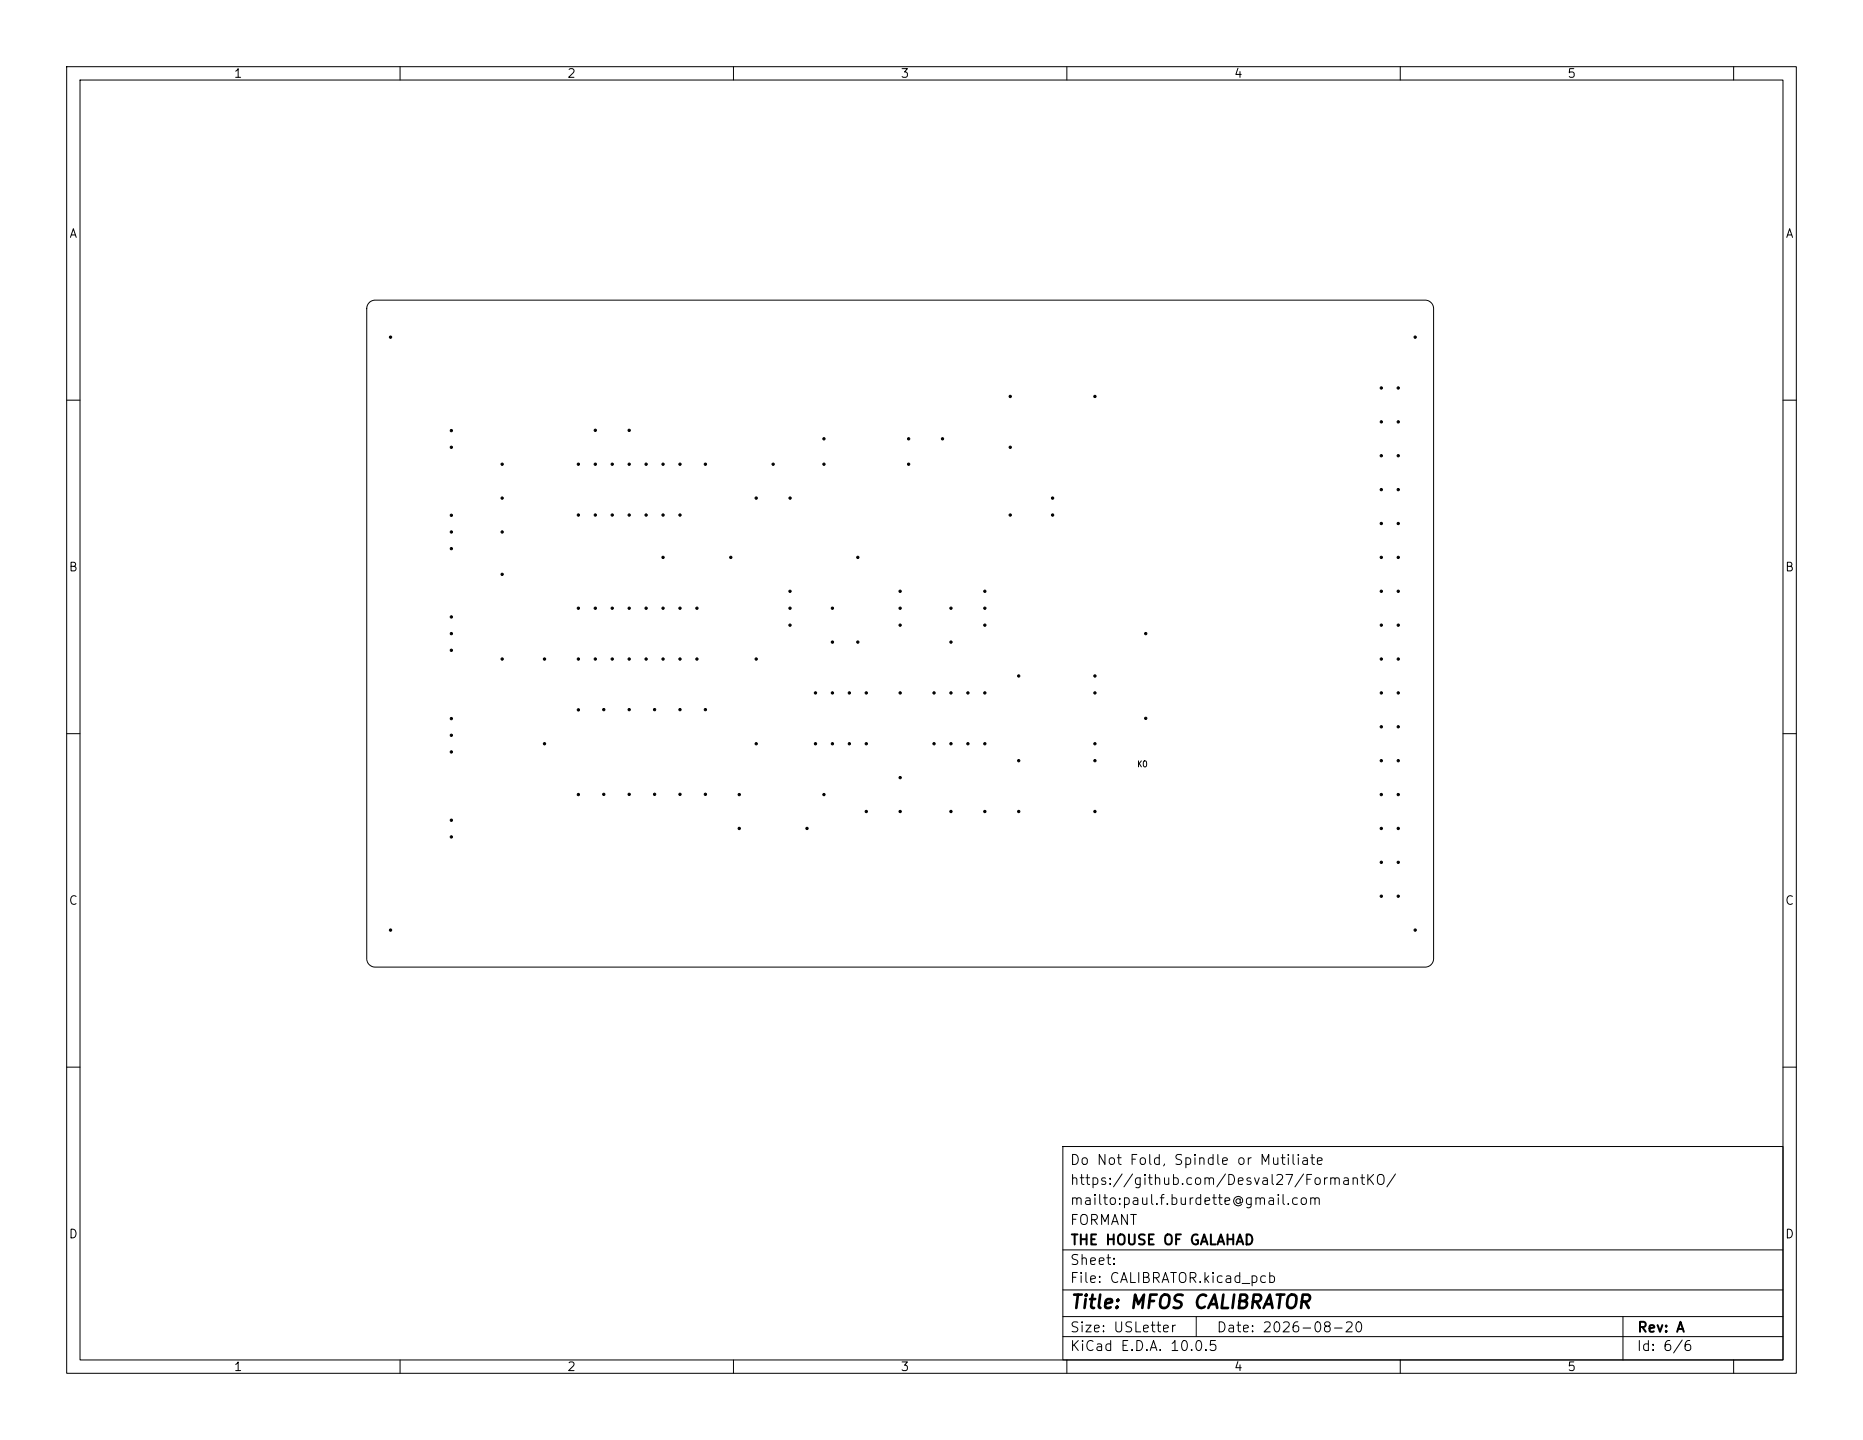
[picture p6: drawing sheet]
<svg xmlns="http://www.w3.org/2000/svg" width="279mm" height="216mm" viewBox="0 0 279 216" stroke-linecap="round" stroke-linejoin="round" font-family="sans-serif">
<defs><g id="words">
<text font-size="2" x="160.4" y="196.7">Title: MFOS CALIBRATOR</text>
<g font-size="1.5">
<text x="160.3" y="178">https://github.com/Desval27/FormantKO/</text>
<text x="160.3" y="175">Do Not Fold, Spindle or Mutiliate</text>
<text x="160.3" y="184">FORMANT</text>
<text x="160.3" y="181">mailto:paul.f.burdette@gmail.com</text>
<text x="160.3" y="190">Sheet:</text>
<text x="160.4" y="187">THE HOUSE OF GALAHAD</text>
<text x="160.3" y="192.7">File: CALIBRATOR.kicad_pcb</text>
<text x="160.3" y="202.9">KiCad E.D.A. 10.0.5</text>
<text x="160.3" y="200.1">Size: USLetter</text>
<text x="182.3" y="200.1">Date: 2026-08-20</text>
<text x="245.3" y="202.9">Id: 6/6</text>
<text x="245.4" y="200.1">Rev: A</text>
</g>
<g font-size="1.3">
<text x="35" y="12">1</text>
<text x="85" y="12">2</text>
<text x="135" y="12">3</text>
<text x="185" y="12">4</text>
<text x="235" y="12">5</text>
<text x="10.3" y="36">A</text>
<text x="267.7" y="36">A</text>
<text x="10.2" y="86">B</text>
<text x="267.6" y="86">B</text>
<text x="10.2" y="136">C</text>
<text x="267.6" y="136">C</text>
<text x="10.2" y="186">D</text>
<text x="267.6" y="186">D</text>
<text x="35" y="205.9">1</text>
<text x="85" y="205.9">2</text>
<text x="135" y="205.9">3</text>
<text x="185" y="205.9">4</text>
<text x="235" y="205.9">5</text>
</g>
<text font-size=".9" x="170.5" y="115.2">KO</text>
</g></defs>
<g fill="none" stroke="#000" stroke-width=".15">
<path d="M10 10h259.4v195.9h-259.4zM12 12h255.4v191.9h-255.4zM60 10v2M110 10v2M160 10v2M210 10v2M260 10v2M55.4 45.4l.3-.3 .6-.1h157.4a1.27 1.27 0 0 1 1.3 1.3v97.4a1.27 1.27 0 0 1-1.3 1.3h-157.4a1.27 1.27 0 0 1-1.3-1.3v-97.4l.1-.5zM10 60h2M267.4 60h2M10 110h2M267.4 110h2"/>
<path d="M10 160h2M159.4 171.9h108v32h-108zM267.4 160h2M159.4 197.4h108M159.4 193.4h108M159.4 187.4h108M179.4 197.4v3M243.4 197.4v6.5M60 203.9v2M110 203.9v2M159.4 200.4h108M160 203.9v2"/>
<path d="M210 203.9v2M260 203.9v2"/>
</g>
<g fill="#000" stroke="#000" stroke-width=".15">
<circle cx="58.6" cy="50.6" r=".17"/>
<circle cx="151.5" cy="59.4" r=".17"/>
<circle cx="164.2" cy="59.4" r=".17"/>
<circle cx="207.2" cy="58.2" r=".17"/>
<circle cx="209.7" cy="58.2" r=".17"/>
<circle cx="212.2" cy="50.6" r=".17"/>
<circle cx="67.7" cy="64.6" r=".17"/>
<circle cx="67.7" cy="79.8" r=".17"/>
<circle cx="67.7" cy="67.1" r=".17"/>
<circle cx="67.7" cy="77.3" r=".17"/>
<circle cx="75.3" cy="74.7" r=".17"/>
<circle cx="75.3" cy="79.8" r=".17"/>
<circle cx="75.3" cy="69.6" r=".17"/>
<circle cx="86.7" cy="77.2" r=".17"/>
<circle cx="86.7" cy="69.6" r=".17"/>
<circle cx="89.3" cy="69.6" r=".17"/>
<circle cx="89.3" cy="64.5" r=".17"/>
<circle cx="89.3" cy="77.2" r=".17"/>
<circle cx="91.8" cy="69.6" r=".17"/>
<circle cx="91.8" cy="77.2" r=".17"/>
<circle cx="94.4" cy="69.6" r=".17"/>
<circle cx="94.4" cy="64.5" r=".17"/>
<circle cx="94.4" cy="77.2" r=".17"/>
<circle cx="96.9" cy="77.2" r=".17"/>
<circle cx="96.9" cy="69.6" r=".17"/>
<circle cx="99.4" cy="69.6" r=".17"/>
<circle cx="99.4" cy="77.2" r=".17"/>
<circle cx="102" cy="77.2" r=".17"/>
<circle cx="102" cy="69.6" r=".17"/>
<circle cx="105.8" cy="69.6" r=".17"/>
<circle cx="113.4" cy="74.7" r=".17"/>
<circle cx="115.9" cy="69.6" r=".17"/>
<circle cx="118.5" cy="74.7" r=".17"/>
<circle cx="123.6" cy="65.8" r=".17"/>
<circle cx="123.6" cy="69.6" r=".17"/>
<circle cx="136.3" cy="65.8" r=".17"/>
<circle cx="136.3" cy="69.6" r=".17"/>
<circle cx="141.3" cy="65.8" r=".17"/>
<circle cx="151.5" cy="67.1" r=".17"/>
<circle cx="151.5" cy="77.2" r=".17"/>
<circle cx="157.9" cy="74.7" r=".17"/>
<circle cx="157.9" cy="77.2" r=".17"/>
<circle cx="207.2" cy="63.3" r=".17"/>
<circle cx="207.2" cy="68.3" r=".17"/>
<circle cx="207.2" cy="73.4" r=".17"/>
<circle cx="207.2" cy="78.5" r=".17"/>
<circle cx="209.7" cy="63.3" r=".17"/>
<circle cx="209.7" cy="78.5" r=".17"/>
<circle cx="209.7" cy="68.3" r=".17"/>
<circle cx="209.7" cy="73.4" r=".17"/>
<circle cx="67.7" cy="92.5" r=".17"/>
<circle cx="67.7" cy="82.3" r=".17"/>
<circle cx="67.7" cy="95" r=".17"/>
<circle cx="67.7" cy="97.5" r=".17"/>
<circle cx="75.3" cy="86.1" r=".17"/>
<circle cx="75.3" cy="98.8" r=".17"/>
<circle cx="81.7" cy="98.8" r=".17"/>
<circle cx="86.7" cy="98.8" r=".17"/>
<circle cx="86.7" cy="91.2" r=".17"/>
<circle cx="89.3" cy="98.8" r=".17"/>
<circle cx="89.3" cy="91.2" r=".17"/>
<circle cx="91.8" cy="98.8" r=".17"/>
<circle cx="91.8" cy="91.2" r=".17"/>
<circle cx="94.4" cy="98.8" r=".17"/>
<circle cx="94.4" cy="91.2" r=".17"/>
<circle cx="96.9" cy="91.2" r=".17"/>
<circle cx="96.9" cy="98.8" r=".17"/>
<circle cx="99.4" cy="98.8" r=".17"/>
<circle cx="99.4" cy="91.2" r=".17"/>
<circle cx="99.4" cy="83.6" r=".17"/>
<circle cx="102" cy="91.2" r=".17"/>
<circle cx="102" cy="98.8" r=".17"/>
<circle cx="104.5" cy="98.8" r=".17"/>
<circle cx="104.5" cy="91.2" r=".17"/>
<circle cx="109.6" cy="83.6" r=".17"/>
<circle cx="113.4" cy="98.8" r=".17"/>
<circle cx="118.5" cy="91.2" r=".17"/>
<circle cx="118.5" cy="88.7" r=".17"/>
<circle cx="118.5" cy="93.7" r=".17"/>
<circle cx="124.8" cy="96.3" r=".17"/>
<circle cx="124.8" cy="91.2" r=".17"/>
<circle cx="128.6" cy="83.6" r=".17"/>
<circle cx="128.6" cy="96.3" r=".17"/>
<circle cx="135" cy="93.7" r=".18"/>
<circle cx="135" cy="88.7" r=".18"/>
<circle cx="135" cy="91.2" r=".18"/>
<circle cx="142.6" cy="96.3" r=".17"/>
<circle cx="142.6" cy="91.2" r=".17"/>
<circle cx="147.7" cy="93.7" r=".17"/>
<circle cx="147.7" cy="91.2" r=".17"/>
<circle cx="147.7" cy="88.7" r=".17"/>
<circle cx="171.8" cy="95" r=".17"/>
<circle cx="207.2" cy="98.8" r=".17"/>
<circle cx="207.2" cy="93.7" r=".17"/>
<circle cx="207.2" cy="88.7" r=".17"/>
<circle cx="207.2" cy="83.6" r=".17"/>
<circle cx="209.7" cy="83.6" r=".17"/>
<circle cx="209.7" cy="93.7" r=".17"/>
<circle cx="209.7" cy="88.7" r=".17"/>
<circle cx="209.7" cy="98.8" r=".17"/>
<circle cx="67.7" cy="112.7" r=".17"/>
<circle cx="67.7" cy="110.2" r=".17"/>
<circle cx="67.7" cy="107.7" r=".17"/>
<circle cx="81.7" cy="111.5" r=".17"/>
<circle cx="86.7" cy="106.4" r=".17"/>
<circle cx="86.7" cy="119.1" r=".17"/>
<circle cx="90.5" cy="106.4" r=".17"/>
<circle cx="90.5" cy="119.1" r=".17"/>
<circle cx="94.4" cy="119.1" r=".17"/>
<circle cx="94.4" cy="106.4" r=".17"/>
<circle cx="98.2" cy="119.1" r=".17"/>
<circle cx="98.2" cy="106.4" r=".17"/>
<circle cx="102" cy="106.4" r=".17"/>
<circle cx="102" cy="119.1" r=".17"/>
<circle cx="105.8" cy="106.4" r=".17"/>
<circle cx="105.8" cy="119.1" r=".17"/>
<circle cx="110.9" cy="119.1" r=".17"/>
<circle cx="113.4" cy="111.5" r=".17"/>
<circle cx="122.3" cy="103.9" r=".17"/>
<circle cx="122.3" cy="111.5" r=".17"/>
<circle cx="123.6" cy="119.1" r=".17"/>
<circle cx="124.8" cy="111.5" r=".17"/>
<circle cx="124.8" cy="103.9" r=".17"/>
<circle cx="127.4" cy="103.9" r=".17"/>
<circle cx="127.4" cy="111.5" r=".17"/>
<circle cx="129.9" cy="111.5" r=".17"/>
<circle cx="129.9" cy="103.9" r=".17"/>
<circle cx="135" cy="103.9" r=".17"/>
<circle cx="135" cy="116.6" r=".17"/>
<circle cx="140.1" cy="111.5" r=".17"/>
<circle cx="140.1" cy="103.9" r=".17"/>
<circle cx="142.6" cy="111.5" r=".17"/>
<circle cx="142.6" cy="103.9" r=".17"/>
<circle cx="145.2" cy="103.9" r=".17"/>
<circle cx="145.2" cy="111.5" r=".17"/>
<circle cx="147.7" cy="111.5" r=".17"/>
<circle cx="147.7" cy="103.9" r=".17"/>
<circle cx="152.8" cy="114.1" r=".17"/>
<circle cx="152.8" cy="101.4" r=".17"/>
<circle cx="164.2" cy="101.4" r=".17"/>
<circle cx="164.2" cy="111.5" r=".17"/>
<circle cx="164.2" cy="114.1" r=".17"/>
<circle cx="164.2" cy="103.9" r=".17"/>
<circle cx="171.8" cy="107.7" r=".17"/>
<circle cx="207.2" cy="119.1" r=".17"/>
<circle cx="207.2" cy="109" r=".17"/>
<circle cx="207.2" cy="103.9" r=".17"/>
<circle cx="207.2" cy="114.1" r=".17"/>
<circle cx="209.7" cy="103.9" r=".17"/>
<circle cx="209.7" cy="114.1" r=".17"/>
<circle cx="209.7" cy="109" r=".17"/>
<circle cx="209.7" cy="119.1" r=".17"/>
<circle cx="58.6" cy="139.5" r=".17"/>
<circle cx="67.7" cy="123" r=".17"/>
<circle cx="67.7" cy="125.5" r=".17"/>
<circle cx="110.9" cy="124.2" r=".17"/>
<circle cx="121" cy="124.2" r=".17"/>
<circle cx="129.9" cy="121.7" r=".17"/>
<circle cx="135" cy="121.7" r=".17"/>
<circle cx="142.6" cy="121.7" r=".17"/>
<circle cx="147.7" cy="121.7" r=".17"/>
<circle cx="152.8" cy="121.7" r=".17"/>
<circle cx="164.2" cy="121.7" r=".17"/>
<circle cx="207.2" cy="134.4" r=".17"/>
<circle cx="207.2" cy="124.2" r=".17"/>
<circle cx="207.2" cy="129.3" r=".17"/>
<circle cx="209.7" cy="134.4" r=".17"/>
<circle cx="209.7" cy="124.2" r=".17"/>
<circle cx="209.7" cy="129.3" r=".17"/>
<circle cx="212.2" cy="139.5" r=".17"/>
</g>
<use href="#words"/>
</svg>
